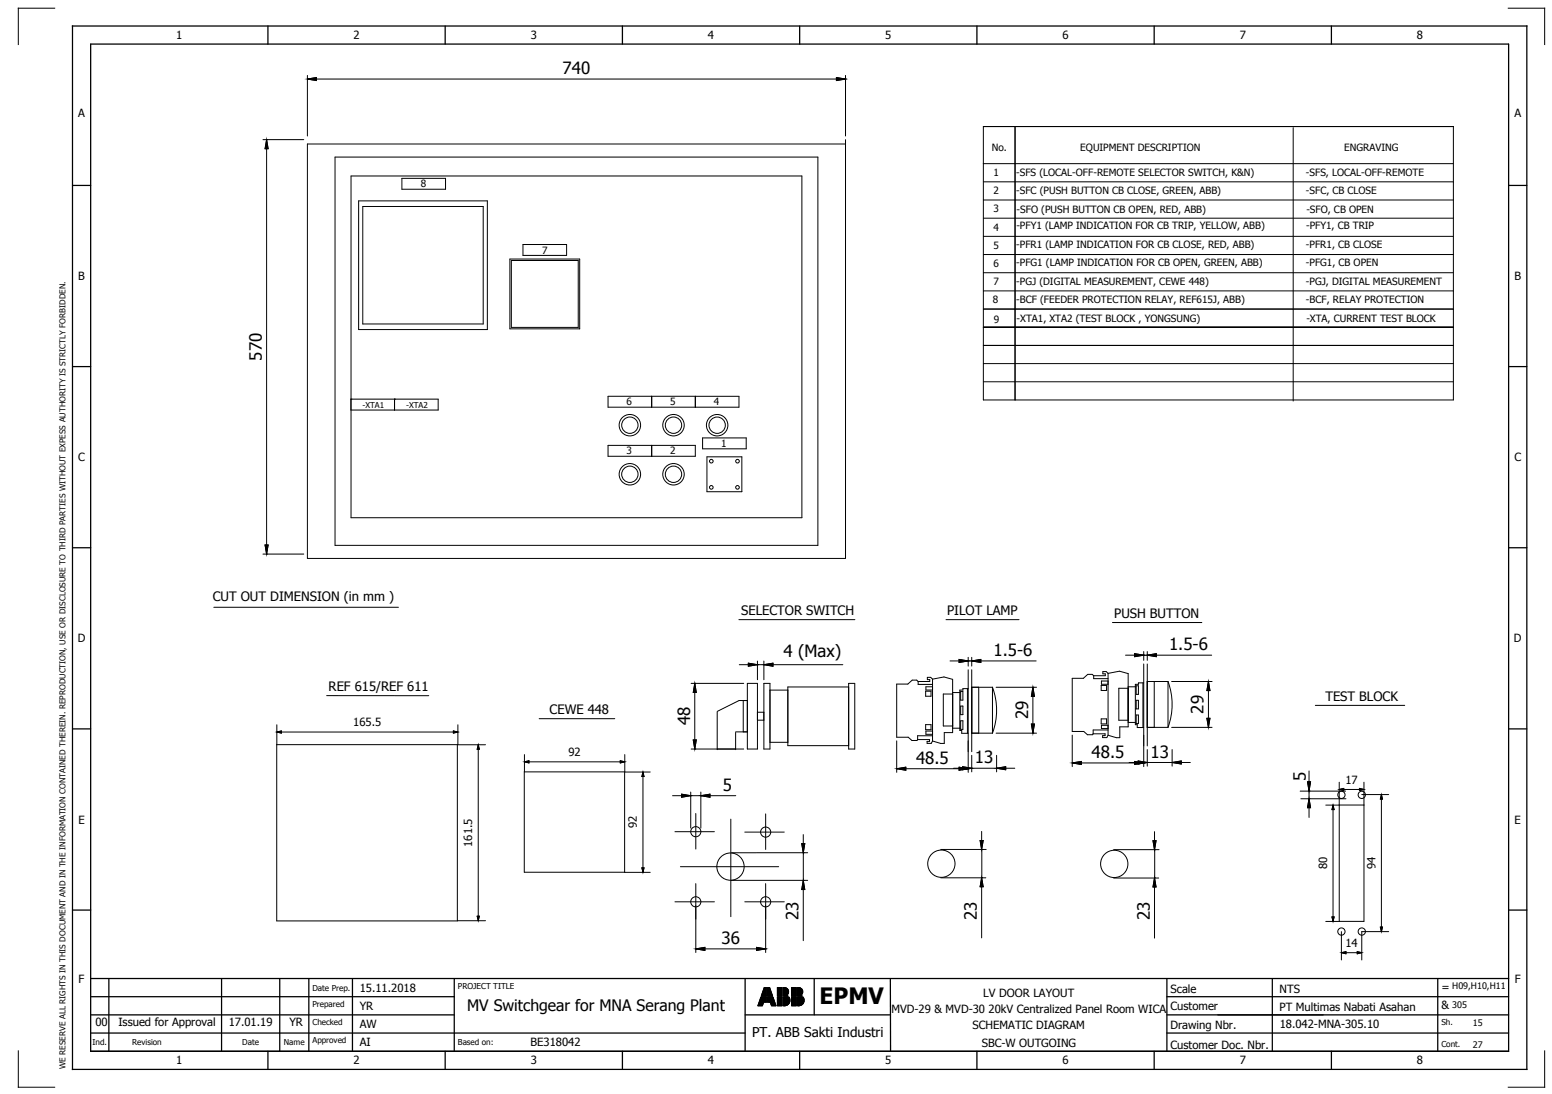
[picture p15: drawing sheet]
<svg xmlns="http://www.w3.org/2000/svg" width="427mm" height="301mm" viewBox="0 0 427 301" stroke-linecap="round" stroke-linejoin="round" font-family="sans-serif">
<defs><g id="words">
<text font-size="6.2" x="225.4" y="276.2">EPMV</text>
<g font-size="4.6">
<text x="154.7" y="20.4">740</text>
<text x="72" y="99.2" transform="rotate(-90 72 99.2)">570</text>
<text x="321.5" y="178.9">1.5-6</text>
<text x="215.5" y="180.7">4 (Max)</text>
<text x="273.3" y="180.5">1.5-6</text>
<text x="282.8" y="197.9" transform="rotate(-90 282.8 197.9)">29</text>
<text x="331.1" y="196.3" transform="rotate(-90 331.1 196.3)">29</text>
<text x="189.8" y="199.5" transform="rotate(-90 189.8 199.5)">48</text>
<text x="300.2" y="208.5">48.5</text>
<text x="316.4" y="208.4">13</text>
<text x="252" y="210.1">48.5</text>
<text x="268.2" y="210">13</text>
<text x="359.1" y="214.7" transform="rotate(-90 359.1 214.7)">5</text>
<text x="198.8" y="217.6">5</text>
<text x="219.6" y="253" transform="rotate(-90 219.6 253)">23</text>
<text x="268.7" y="253" transform="rotate(-90 268.7 253)">23</text>
<text x="316.2" y="253.1" transform="rotate(-90 316.2 253.1)">23</text>
<text x="198.4" y="259.7">36</text>
</g>
<text font-size="4.3" x="128.5" y="278.2">MV Switchgear for MNA Serang Plant</text>
<text font-size="3.7" x="206.9" y="285.1">PT. ABB Sakti Industri</text>
<g font-size="3.6">
<text x="58.5" y="165.2">CUT OUT DIMENSION (in mm )</text>
<text x="203.9" y="169.3">SELECTOR SWITCH</text>
<text x="260.5" y="169.3">PILOT LAMP</text>
<text x="306.4" y="170.1">PUSH BUTTON</text>
<text x="90.4" y="190.2">REF 615/REF 611</text>
<text x="151.2" y="196.5">CEWE 448</text>
<text x="364.5" y="192.9">TEST BLOCK</text>
</g>
<g font-size="3.1">
<text x="48.5" y="10.8">1</text>
<text x="97.2" y="10.8">2</text>
<text x="146" y="10.8">3</text>
<text x="194.7" y="10.8">4</text>
<text x="243.5" y="10.8">5</text>
<text x="292.2" y="10.8">6</text>
<text x="341" y="10.8">7</text>
<text x="389.7" y="10.8">8</text>
<text x="21.5" y="32.2">A</text>
<text x="416.5" y="32.2">A</text>
<text x="21.5" y="77">B</text>
<text x="416.5" y="77">B</text>
<text x="21.5" y="126.9">C</text>
<text x="416.5" y="126.9">C</text>
<text x="21.4" y="176.7">D</text>
<text x="416.4" y="176.7">D</text>
<text x="97.2" y="199.7">165.5</text>
<text x="156.3" y="207.9">92</text>
<text x="370" y="215.5">17</text>
<text x="21.6" y="226.5">E</text>
<text x="175.2" y="227.9" transform="rotate(-90 175.2 227.9)">92</text>
<text x="416.6" y="226.5">E</text>
<text x="129.9" y="232.9" transform="rotate(-90 129.9 232.9)">161.5</text>
<text x="365" y="239.2" transform="rotate(-90 365 239.2)">80</text>
<text x="378.3" y="239.1" transform="rotate(-90 378.3 239.1)">94</text>
<text x="370" y="260.4">14</text>
<text x="21.6" y="270.4">F</text>
<text x="98.9" y="272.8">15.11.2018</text>
<text x="270.4" y="274.2">LV DOOR LAYOUT</text>
<text x="321.9" y="273.2">Scale</text>
<text x="351.9" y="273.2">NTS</text>
<text x="396.4" y="272.5">=</text>
<text x="416.6" y="270.4">F</text>
<text x="98.9" y="277.8">YR</text>
<text x="245.2" y="278.6">MVD-29 &amp; MVD-30 20kV Centralized Panel Room WICA</text>
<text x="321.9" y="277.9">Customer</text>
<text x="351.9" y="278.1">PT Multimas Nabati Asahan</text>
<text x="396.4" y="277.5">&amp;</text>
<text x="26.2" y="282.3">00</text>
<text x="32.6" y="282.3">Issued for Approval</text>
<text x="62.9" y="282.3">17.01.19</text>
<text x="79.6" y="282.3">YR</text>
<text x="98.9" y="282.8">AW</text>
<text x="98.9" y="287.8">AI</text>
<text x="145.9" y="287.8">BE318042</text>
<text x="267.5" y="283.2">SCHEMATIC DIAGRAM</text>
<text x="321.9" y="283.2">Drawing Nbr.</text>
<text x="352" y="282.8">18.042-MNA-305.10</text>
<text x="48.5" y="292.8">1</text>
<text x="97.2" y="292.8">2</text>
<text x="146" y="292.8">3</text>
<text x="194.7" y="292.8">4</text>
<text x="243.5" y="292.8">5</text>
<text x="270" y="288.1">SBC-W OUTGOING</text>
<text x="292.2" y="292.8">6</text>
<text x="321.9" y="288.4">Customer Doc. Nbr.</text>
<text x="341" y="292.8">7</text>
<text x="389.7" y="292.8">8</text>
</g>
<g font-size="2.8">
<text x="272.8" y="41.4">No.</text>
<text x="297.1" y="41.4">EQUIPMENT DESCRIPTION</text>
<text x="369.7" y="41.5">ENGRAVING</text>
<text x="115.8" y="51.6">8</text>
<text x="273.3" y="48.4">1</text>
<text x="273.3" y="53.4">2</text>
<text x="279.5" y="48.5">-SFS (LOCAL-OFF-REMOTE SELECTOR SWITCH, K&amp;N)</text>
<text x="279.5" y="53.5">-SFC (PUSH BUTTON CB CLOSE, GREEN, ABB)</text>
<text x="359.2" y="48.5">-SFS, LOCAL-OFF-REMOTE</text>
<text x="359.2" y="53.5">-SFC, CB CLOSE</text>
<text x="273.3" y="58.4">3</text>
<text x="279.6" y="58.5">-SFO (PUSH BUTTON CB OPEN, RED, ABB)</text>
<text x="359.3" y="58.5">-SFO, CB OPEN</text>
<text x="273.3" y="63.4">4</text>
<text x="279.5" y="63.1">-PFY1 (LAMP INDICATION FOR CB TRIP, YELLOW, ABB)</text>
<text x="359.2" y="63.1">-PFY1, CB TRIP</text>
<text x="149.1" y="69.8">7</text>
<text x="273.3" y="68.4">5</text>
<text x="279.5" y="68.3">-PFR1 (LAMP INDICATION FOR CB CLOSE, RED, ABB)</text>
<text x="359.2" y="68.3">-PFR1, CB CLOSE</text>
<text x="273.3" y="73.4">6</text>
<text x="279.5" y="73.3">-PFG1 (LAMP INDICATION FOR CB OPEN, GREEN, ABB)</text>
<text x="359.2" y="73.3">-PFG1, CB OPEN</text>
<text x="273" y="83.3">8</text>
<text x="273.3" y="78.4">7</text>
<text x="279.5" y="78.3">-PGJ (DIGITAL MEASUREMENT, CEWE 448)</text>
<text x="279.5" y="83.3">-BCF (FEEDER PROTECTION RELAY, REF615J, ABB)</text>
<text x="359.2" y="78.3">-PGJ, DIGITAL MEASUREMENT</text>
<text x="359.2" y="83.3">-BCF, RELAY PROTECTION</text>
<text x="273.4" y="88.7">9</text>
<text x="279.6" y="88.6">-XTA1, XTA2 (TEST BLOCK , YONGSUNG)</text>
<text x="359.3" y="88.6">-XTA, CURRENT TEST BLOCK</text>
<text x="172.3" y="111.5">6</text>
<text x="184.3" y="111.5">5</text>
<text x="196.3" y="111.5">4</text>
<text x="172.3" y="125">3</text>
<text x="184.3" y="125">2</text>
<text x="198.3" y="122.9">1</text>
</g>
<g font-size="2.5">
<text x="399.4" y="272.2">H09,H10,H11</text>
<text x="399.4" y="277.2">305</text>
<text x="405.1" y="282.2">15</text>
<text x="405.1" y="288.1">27</text>
</g>
<g font-size="2.2">
<text x="99.7" y="112.2">-XTA1</text>
<text x="111.7" y="112.2">-XTA2</text>
<text x="85.9" y="272.5">Date Prep.</text>
<text x="125.9" y="271.9">PROJECT TITLE</text>
<text x="85.9" y="277">Prepared</text>
<text x="85.9" y="282">Checked</text>
<text x="396.4" y="281.9">Sh.</text>
<text x="25.4" y="287.5">Ind.</text>
<text x="36.4" y="287.5">Revision</text>
<text x="66.6" y="287.5">Date</text>
<text x="78.1" y="287.5">Name</text>
<text x="85.9" y="287">Approved</text>
<text x="125.9" y="287.5">Based on:</text>
<text x="396.4" y="287.9">Cont.</text>
<text x="18" y="294.2" transform="rotate(-90 18 294.2)">WE RESERVE ALL RIGHTS IN THIS DOCUMENT AND IN THE INFORMATION CONTAINED THEREIN. REPRODUCTION, USE OR DISCLOSURE TO THIRD PARTIES WITHOUT EXPESS AUTHORITY IS STRICTLY FORBIDDEN.</text>
</g>
</g></defs>
<g fill="none" stroke="#000" stroke-width=".35">
<path d="M19.9 7.2h400v287h-400zM24.9 12.1h390v277.1h-390zM73.7 7.2v5M122.4 7.2v5M171.2 7.2v5M219.9 7.2v5M268.7 7.2v5M317.4 7.2v5M366.2 7.2v5M19.9 51h5M414.9 51h5M19.9 100.8h5"/>
<path d="M414.9 100.8h5M19.9 150.7h5M414.9 150.7h5M19.9 200.5h5M414.9 200.5h5M19.9 250.3h5M414.9 250.3h5M24.9 279.2h100M24.9 269.2h390M24.9 274.2h100M29.9 269.2v20M60.9 269.2v20"/>
<path d="M76.9 269.2v20M84.9 269.2v20M96.9 269.2v20M124.9 269.2v20M204.9 279.2h40M204.9 269.2v20M223.9 269.2v10M244.9 269.2v20M320.9 279.2h94M320.9 269.2v20M320.9 274.2h94M349.9 269.2v20"/>
<path d="M395.4 269.2v20M24.9 289.2h390M24.9 284.2h180M73.7 289.2v5M122.4 289.2v5M171.2 289.2v5M219.9 289.2v5M268.7 289.2v5M317.4 289.2v5M320.9 284.2h94M366.2 289.2v5"/>
</g>
<g fill="none" stroke="#000" stroke-width=".28">
<path d="M15 2.3h-10v10M414.8 2.3h10v10M72.3 38.4h11.2M73.3 38.4h.1M73.3 38.4l.4 2.5h-.8zM84.5 21.7h.1M84.5 20.7v16.7M84.5 21.7l2.5-.4v.9zM87 21.7h143M230 21.3l2.5 .4-2.5 .5zM232.5 21.7h.1M232.5 38.4v115.2h-148v-114h148"/>
<path d="M232.5 20.7v16.7M270.5 34.8h129.2v75.2h-129.2zM279.2 34.8v75.2M355.7 35.1v75.2M73.3 40.9v109M92.1 43.2h132.8v106.8h-132.8zM96.5 48.4h124v94h-124zM98.6 55.3h35.4v35.4h-35.4zM99.8 56.8h33.1v32.3h-33.1zM110.5 49.1h12v3h-12zM270.4 45h129.3M270.5 55h129.2"/>
<path d="M270.5 50h129.2M140.2 71.3h19.2v19.2h-19.2zM140.6 71.7h18.4v18.4h-18.4zM143.8 67.3h12v3h-12zM270.5 60h129.2M270.5 75h129.2M270.5 70h129.2M270.5 65h129.2M270.5 85h129.2M270.5 80h129.2M270.5 90h129.2M270.5 95h129.2"/>
<path d="M96.5 109.8h.1M96.5 109.8h24v3h-24M108.5 109.8h.1M108.5 109.8v3M167.2 109h36v3h-36zM179.2 109v3M191.2 109v3M270.5 105h129.2M270.5 100h129.2M167.2 122.5h24v3h-24zM179.2 122.5v3M193.2 120.5h12v3h-12z"/>
<path d="M194.4 125.7h9.6v9.6h-9.6zM72.3 152.4h11.2M72.9 149.9h.8l-.4 2.5zM73.3 152.4h.1M58.8 167h50.8M203.2 170.4h31.9M260.2 170.4h20.1M306 171.2h24.6M312.1 179.8l2.5 .4-2.5 .4zM314.6 179.2v2.4M315.5 179.2v2.4M76.1 199.4v53.9h49.7v-48.5"/>
<path d="M89.8 191.3l28.1 .1M125.9 199.4v5.5M148.3 197.7h20.8M190.1 188h14.4M191.1 188h.1M191.1 190.5v13M191.1 188l.4 2.5h-.8zM197.3 195.9v10.3M203.3 182.8h2.5M204.4 192.7v8.6M205.5 192.7h-2.2l-6 3M205.5 188h2.8v18h-2.8z"/>
<path d="M205.8 182.4l2.5 .4-2.5 .5zM208.3 182.8h.1M208.3 181.8v5.2M208.3 182.8h1.8M208.3 195.9h1.8M208.3 198.1h1.8M210.1 182.8h.1M210.1 182.8l2.5-.4v.9zM210.1 188h1.7v18h-1.7zM210.1 181.8v5.2M211.8 189.8h4.9M212.6 182.8h19.2"/>
<path d="M233.4 189h-16.7v16.1h16.7M233.4 188h1.7v18h-1.7zM252.5 187.5l-.4-.4h-1.2l-1.2 1.1h-3.1v14.6h3.2l1 .9h1.4l.2-.3M252.5 187.5v.8h4M254.6 199.3h1.5v1.4h-1.5zM254.6 190.1h1.5v1.4h-1.5zM256.5 186.8l3.1-.6 2.4 .7v14.6h-2.3v3h-.9l-2.3-.7M256.5 186.8v17M256.5 186.8l-.5-.5h-.9v.6h.6v.6h-3.2M256.5 188.9h-1.8v.9h1.8M261.3 181.8h2.5M262 190.5h2"/>
<path d="M262 190.9h-2.6v8.8h2.6M263.8 181.4l2.5 .4-2.5 .4zM264.2 190.2h.6v2.4h-.6zM264.2 194.2h.6v2.4h-.6zM264.2 198.3h.6v2.3h-.6zM266.1 189.4v12.3M266.3 181.8h.1M266.3 189.4h-1.5v.4h-.8v11.1h.5v.8h1.8M266.3 180.8v2.4M266.3 184.2v28.2M266.3 181.8h1M267.3 181.8h.1"/>
<path d="M267.3 180.8v2.4M267.3 184.2v22.6M267.3 189h5.7M267.3 181.8l2.5-.4v.8zM269.2 189v12.7M269.8 181.8h15.2M273 189a18.1 18.1 0 0 1 0 12.7M273 189v12.7M274 189h11.1M283.7 199.2h.8l-.4 2.5zM284.1 189h.1M284.1 191.5v7.7"/>
<path d="M284.1 189l.4 2.5h-.8zM300.8 185.9l-.4-.4h-1.2l-1.2 1.1h-3.1v14.6h3.2l1 .9h1.4l.2-.3M300.8 185.9v.8h4M302.9 188.5h1.4v1.4h-1.4zM302.9 197.7h1.4v1.4h-1.4zM304.8 187.3h-1.9v.9h1.9M304.8 185.2l-.5-.5h-1v.7h.7v.5h-3.2M304.8 185.2l3.1-.6 2.4 .7v14.6h-2.3v3h-1l-2.2-.7M304.8 185.2v17M304.8 199.5h-1.9v.9h1.9M309.6 180.2h2.5M310.3 189.3h-2.6v8.8h2.6"/>
<path d="M310.3 188.9h2M310.3 198.7h2M312.5 188.6h.6v2.4h-.6zM312.5 192.6h.6v2.4h-.6zM312.5 196.7h.6v2.3h-.6zM314.4 187.8v12.3M314.6 180.2h.1M314.6 187.8h-1.5v.4h-.8v11.1h.5v.8h1.8M314.6 182.6v28.3M314.6 180.2h.9M315.5 180.2h.1M315.5 187.5h5.7"/>
<path d="M315.5 182.6v22.6M315.5 180.2l2.5-.4v.8zM317.5 187.5v12.6M318 180.2h15.3M321.2 187.5a18.1 18.1 0 0 1 0 12.6M321.2 187.5v12.6M322.2 187.5h11.2M331.9 197.6h.9l-.4 2.5zM332.4 187.5h.1M332.4 190v7.6M332.4 187.5l.4 2.5h-.9zM361.8 194h24.5"/>
<path d="M76.1 204.8l57.4 .1M76.1 201.4l1.3-.3v.5zM77.1 201.4h47.8M124.7 201.1l1.2 .3-1.2 .2zM131.5 204.9l.3 1.2h-.5zM131.5 205.9v46.4M144.2 209.6l1.3-.3v.5zM144.2 207.6v4.8M145.2 209.6h25.6M170.6 209.3l1.2 .3-1.2 .2zM171.8 207.6v32.3h-27.6v-27.6l34.6 .1M176.8 212.4l.3 1.2h-.5z"/>
<path d="M176.8 213.4v25.6M185 218.9h2.5M187.5 218.5l2.5 .4-2.5 .4zM190 218.9h.1M190 217.9v9.9M190 218.9h2.8M190.1 206h14.4M190.7 203.5h.8l-.4 2.5zM191.1 206h.1M192.8 218.9h.1M192.8 217.9v9.9M192.8 218.9l2.5-.4v.8z"/>
<path d="M195.3 218.9h7.1M202.3 201.3h3.2M202.3 201.5v4.7M211.8 204.2h4.9M246.6 211.4h.1M246.6 203.8v8.6M246.6 211.4l2.5-.4v.9zM249.1 211.4h14.7M252.4 203.4h3.3v.5h-.7v.6h1.1l.4-.7M256.5 202.4h-4.1v1M256.5 201.1h-1.8v.9h1.8M262 200.3h2"/>
<path d="M262.3 211.3h2.5M263.8 211l2.5 .4-2.5 .5zM264.8 210.9l2.5 .4-2.5 .4zM266.3 211.4h.1M267.3 211.3h.1M267.3 201.7h5.7M267.3 207.8v4.5M267.3 211.3h6.8M274 201.7h11.1M274.1 211.3h.1M274.1 207.8v4.5M274.1 211.3l2.5-.4v.8z"/>
<path d="M276.6 211.3h2.5M284.1 201.7h.1M294.9 209.9h.1M294.9 202.2v8.7M294.9 209.9l2.5-.5v.9zM297.4 209.9h14.7M300.7 201.8h3.2v.5h-.6v.6h1.1l.4-.7M304.8 200.8h-4.1v1M310.5 209.7h2.5M312.1 209.4l2.5 .5-2.5 .4zM313 209.3l2.5 .4-2.5 .4zM314.6 209.9h.1"/>
<path d="M315.5 209.7h.1M315.5 200.1h5.7M315.5 206.2v4.5M315.5 209.7h6.9M322.2 200.1h11.2M322.4 209.7h.1M322.4 206.2v4.5M322.4 209.7l2.5-.4v.8zM324.9 209.7h2.5M332.4 200.1h.1M357.6 217.6h12.5M357.8 219.7h12.4"/>
<path d="M359.6 215.1h.9l-.5 2.5zM360 217.6h.1M360 219.7h.1M360 212.1v8.3M360 219.7l.5 2.5h-.9zM368.3 215.2v38.2M368.3 217.2l1.3-.3v.5zM369.3 217.2h4.8M373.9 216.9l1.2 .3-1.2 .2zM374.5 218.6h7.4M375.1 215.2v38.2l-10.5 .1M379.9 218.6l.3 1.2h-.5z"/>
<path d="M379.9 219.6v35.7M171.8 240h7M176.6 238.7h.5l-.3 1.3zM185.6 228.8h10.9M187.1 238.4h27.1M191.4 223.8v9.7M201 225.3v26.8M204.8 228.9h10.9M210.6 223.9v9.8M220.5 232.1h.8l-.4 2.5zM220.9 234.6h.1M220.9 229.6v2.5"/>
<path d="M220.9 234.6v7.5M222.1 234.6h-20.9M258.7 233.7h12.5M269.6 231.2h.8l-.4 2.5zM270 233.7h.1M270 228.7v2.5M270 233.8v7.7M306.3 233.7h12.5M317.1 231.3h.9l-.5 2.5zM317.5 233.8h.1M317.5 228.8v2.5M317.6 233.8v7.7"/>
<path d="M360 221.9v3M364.6 221.5h3.7M366.6 221.5l.3 1.2h-.5zM366.6 222.5v30M368.3 221.4h6.8M125.8 253.3h7.7M131.3 252h.5l-.3 1.3zM185.6 248.1h10.9M191.4 243.1v18.9M201.1 242.2h21M204.8 248.1h10.9M210.6 243.1v18.9"/>
<path d="M220.9 242.2h.1M220.9 244.7v14.1M220.9 242.2l.4 2.5h-.8zM258.7 241.5h12.4M270 241.4h.1M270 243.9v14.1M270 241.4l.4 2.5h-.8zM306.3 241.5h12.4M317.5 241.5h.1M317.5 244v14M317.5 241.5l.5 2.5h-.9zM366.4 252.2h.5l-.3 1.3z"/>
<path d="M368.9 256.3v7.8M379.7 255h.5l-.3 1.3zM381.9 256.3h-7.4v7.8M191.4 261h.1M191.4 261l2.5-.4v.8zM193.9 261h14.2M208.1 260.6l2.5 .4-2.5 .4zM208.5 276.5v.2M208.6 276.3v.4M208.6 276.1v.6M208.7 275.9v.8M208.8 275.6v1.1"/>
<path d="M208.9 275.4v1.3M209 275.2v1.5M209 275v1.7M209.1 274.7v2M209.2 274.5v2.2M209.3 274.3l-.9 2.4h1.3l.3-1M209.3 274.3h1.5v1.4h-.8M209.3 274.3v2.4M209.4 273.8v.2M209.4 274.3v2.4M209.5 273.6v.4M209.5 274.3v2.4"/>
<path d="M209.6 273.4v.6M209.6 274.3v2.4M209.7 273.2v.8M209.7 274.3v2.4M209.7 273v1M209.7 274.3v2.2M209.8 272.7v1.3M209.8 274.3v2M209.9 272.5v1.5M209.9 274.3v1.8M210 272.3v1.7M210 274.3v1.6"/>
<path d="M210 272.1v1.9M210 274.3v1.4M210.1 271.8v2.2M210.1 274.3v1.4M210.2 271.7h.6v2.3h-1.4zM210.2 271.7v2.3M210.2 274.3v1.4M210.3 271.7v2.3M210.3 274.3v1.4M210.4 271.7v2.3M210.4 274.3v1.4M210.5 271.7v2.3"/>
<path d="M210.5 274.3v1.4M210.6 261h.1M210.6 271.7v2.3M210.6 274.3v1.4M210.7 271.7v2.3M210.7 274.3v1.4M210.8 271.7v2.3M210.8 274.3v1.4M211.1 271.7h.6l.8 2.3h-1.4zM211.1 271.7v2.3M211.1 274.3v1.4M211.2 271.7v2.3"/>
<path d="M211.2 274.3v1.4M211.3 271.7v2.3M211.3 274.3v1.4M211.4 271.7v2.3M211.4 274.3v1.4M211.5 271.7v2.3M211.5 274.3v1.4M211.6 271.7v2.3M211.6 274.3v1.4M211.7 271.7v2.3M211.7 274.3v1.4M211.8 271.9v2.1"/>
<path d="M211.8 274.3v1.4M211.8 275.7h-.7v-1.4h1.5l.8 2.4M211.8 275.7l.4 1h1.2M211.8 272.1v1.9M211.9 272.3v1.7M211.9 274.3v1.6M212 272.5v1.5M212 274.3v1.8M212.1 272.8v1.2M212.1 274.3v2M212.2 273v1M212.2 274.3v2.3"/>
<path d="M212.2 273.2v.8M212.2 274.3v2.4M212.3 273.4v.6M212.3 274.3v2.4M212.4 273.7v.3M212.4 274.3v2.4M212.5 273.9v.1M212.5 274.3v2.4M212.6 274.3v2.4M212.7 274.6v2.1M212.8 274.8v1.9M212.9 275v1.7"/>
<path d="M212.9 275.2v1.5M213 275.5v1.2M213.1 275.7v1M213.2 275.9v.8M213.3 276.1v.6M213.3 276.3v.4M213.4 276.6v.1M213.8 271.7h1.3v2.3h-1.3zM213.8 274.3h1.3v2.4h-1.3zM213.9 271.7v2.3M213.9 274.3v2.4M214 271.7v2.3"/>
<path d="M214 274.3v2.4M214.1 271.7v2.3M214.1 274.3v2.4M214.2 271.7v2.3M214.2 274.3v2.4M214.3 271.7v2.3M214.3 274.3v2.4M214.4 271.7v2.3M214.4 274.3v2.4M214.5 271.7v2.3M214.5 274.3v2.4M214.6 271.7v2.3"/>
<path d="M214.6 274.3v2.4M214.7 271.7v2.3M214.7 274.3v2.4M214.8 271.7v2.3M214.8 274.3v2.4M214.9 271.7v2.3M214.9 274.3v2.4M215 271.7v2.3M215 274.3v2.4M215.4 271.7a1.16 1.16 0 0 1 1.4 .6 1.16 1.16 0 0 1-.5 1.5l.5 .2h-1.4zM215.5 271.7v2.3M215.5 274.3v2.4"/>
<path d="M215.6 271.7v2.3M215.6 274.3v2.4M215.7 271.7v2.3M215.7 274.3v2.4M215.8 271.7v2.3M215.8 274.3v2.4M215.9 271.7v2.3M215.9 274.3v2.4M216 271.7v2.3M216 274.3v2.3M216.1 271.7v2.3M216.1 274.3v2.3"/>
<path d="M216.2 271.7v2.3M216.2 274.3v2.3M216.3 271.8v2.2M216.3 274.3v2.3M216.4 271.8v2.2M216.4 274.3v2.2M216.5 271.9v1.8M216.5 273.8v.2M216.5 274.3v2.2M216.5 271.9v1.7M216.5 273.9v.1M216.6 272v1.5"/>
<path d="M216.6 273.9v.1M216.6 274.3v2.1M216.7 272.1v1.4M216.7 274h.1M216.7 274.3v2.1M216.8 272.2v1.1M216.8 274.3v2M216.8 272.4v.8M216.8 274.3v1.9M216.9 274.3v1.8M217 274.3v1.7M217 274.3a1.5 1.5 0 0 1-1.2 2.4"/>
<path d="M217 274.3h-1.6v2.4h.4M217.1 274.4v1.5M217.2 274.5v1.3M217.2 274.8v.8M217.7 271.7h1.3v2.3h-1.3zM217.7 274.3h1.3v2.4h-1.3zM217.8 271.7v2.3M217.8 274.3v2.4M217.9 271.7v2.3M217.9 274.3v2.4M218 271.7v2.3M218 274.3v2.4"/>
<path d="M218.1 271.7v2.3M218.1 274.3v2.4M218.2 271.7v2.3M218.2 274.3v2.4M218.3 271.7v2.3M218.3 274.3v2.4M218.4 271.7v2.3M218.4 274.3v2.4M218.5 271.7v2.3M218.5 274.3v2.4M218.6 271.7v2.3M218.6 274.3v2.4"/>
<path d="M218.7 271.7v2.3M218.7 274.3v2.4M218.8 271.7v2.3M218.8 274.3v2.4M218.9 271.7v2.3M218.9 274.3v2.4M219 271.7v2.3M219 274.3v2.4M219.3 271.7a1.16 1.16 0 0 1 1.4 .6 1.16 1.16 0 0 1-.5 1.5l.5 .2h-1.4zM219.4 271.7v2.3M219.4 274.3v2.4M219.5 271.7v2.3"/>
<path d="M219.5 274.3v2.4M219.6 271.7v2.3M219.6 274.3v2.4M219.7 271.7v2.3M219.7 274.3v2.4M219.8 271.7v2.3M219.8 274.3v2.4M219.9 271.7v2.3M219.9 274.3v2.3M220 271.7v2.3M220 274.3v2.3M220.1 271.7v2.3"/>
<path d="M220.1 274.3v2.3M220.2 271.8v2.2M220.2 274.3v2.3M220.3 271.8v2.2M220.3 274.3v2.2M220.4 271.9v1.8M220.4 273.8v.2M220.4 274.3v2.2M220.4 271.9v1.7M220.4 273.9v.1M220.5 272v1.5M220.5 273.9v.1"/>
<path d="M220.5 274.3v2.1M220.6 272.1v1.3M220.6 274h.1M220.6 274.3v2.1M220.7 272.2v1.1M220.7 274.3v2M220.8 272.4v.8M220.8 274.3v1.9M220.8 274.3v1.8M220.9 274.3v1.7M220.9 274.3a1.5 1.5 0 0 1-1.2 2.4M220.9 274.3h-1.6v2.4h.4"/>
<path d="M221 274.4v1.5M221.1 274.6v1.2M221.1 274.8v.7M368.9 262.1l1.3-.3v.5zM369.9 262.1h3.6M373.3 261.8l1.2 .3-1.2 .2zM5 289.1v10h10M424.8 289.1v10h-10"/>
<circle cx="173.2" cy="117" r="2.95"/>
<circle cx="173.2" cy="117" r="2.25"/>
<circle cx="185.2" cy="117" r="2.95"/>
<circle cx="185.2" cy="117" r="2.25"/>
<circle cx="197.2" cy="117" r="2.95"/>
<circle cx="197.2" cy="117" r="2.25"/>
<circle cx="173.2" cy="130.5" r="2.25"/>
<circle cx="173.2" cy="130.5" r="2.95"/>
<circle cx="185.2" cy="130.5" r="2.95"/>
<circle cx="185.2" cy="130.5" r="2.25"/>
<circle cx="195.6" cy="126.9" r=".5"/>
<circle cx="195.6" cy="134.1" r=".5"/>
<circle cx="202.8" cy="126.9" r=".5"/>
<circle cx="202.8" cy="134.1" r=".5"/>
<circle cx="368.9" cy="218.6" r="1"/>
<circle cx="374.5" cy="218.6" r="1"/>
<circle cx="191.4" cy="228.8" r="1.39"/>
<circle cx="200.9" cy="238.4" r="3.8"/>
<circle cx="210.6" cy="228.9" r="1.39"/>
<circle cx="258.9" cy="237.6" r="3.8"/>
<circle cx="306.5" cy="237.6" r="3.8"/>
<circle cx="191.4" cy="248.1" r="1.39"/>
<circle cx="210.6" cy="248.1" r="1.39"/>
<circle cx="368.9" cy="256.2" r="1"/>
<circle cx="374.5" cy="256.2" r="1"/>
</g>
<g fill="#000" stroke="#000" stroke-width=".28">
<path d="M84.5 21.7l2.5-.4v.9zM230 21.3l2.5 .4-2.5 .5zM73.3 38.4l.4 2.5h-.8zM72.9 149.9h.8l-.4 2.5zM312.1 179.8l2.5 .4-2.5 .4zM315.5 180.2l2.5-.4v.8zM191.1 188l.4 2.5h-.8zM205.8 182.4l2.5 .4-2.5 .5zM210.1 182.8l2.5-.4v.9zM263.8 181.4l2.5 .4-2.5 .4zM267.3 181.8l2.5-.4v.8zM284.1 189l.4 2.5h-.8z"/>
<path d="M283.7 199.2h.8l-.4 2.5zM332.4 187.5l.4 2.5h-.9zM331.9 197.6h.9l-.4 2.5zM76.1 201.4l1.3-.3v.5zM124.7 201.1l1.2 .3-1.2 .2zM131.5 204.9l.3 1.2h-.5zM144.2 209.6l1.3-.3v.5zM170.6 209.3l1.2 .3-1.2 .2zM176.8 212.4l.3 1.2h-.5zM187.5 218.5l2.5 .4-2.5 .4zM190.7 203.5h.8l-.4 2.5zM192.8 218.9l2.5-.4v.8z"/>
<path d="M246.6 211.4l2.5-.4v.9zM263.8 211l2.5 .4-2.5 .5zM264.8 210.9l2.5 .4-2.5 .4zM274.1 211.3l2.5-.4v.8zM294.9 209.9l2.5-.5v.9zM312.1 209.4l2.5 .5-2.5 .4zM313 209.3l2.5 .4-2.5 .4zM322.4 209.7l2.5-.4v.8zM359.6 215.1h.9l-.5 2.5zM368.3 217.2l1.3-.3v.5zM373.9 216.9l1.2 .3-1.2 .2zM379.9 218.6l.3 1.2h-.5z"/>
<path d="M176.6 238.7h.5l-.3 1.3zM220.5 232.1h.8l-.4 2.5zM269.6 231.2h.8l-.4 2.5zM317.1 231.3h.9l-.5 2.5zM360 219.7l.5 2.5h-.9zM366.6 221.5l.3 1.2h-.5zM131.3 252h.5l-.3 1.3zM220.9 242.2l.4 2.5h-.8zM270 241.4l.4 2.5h-.8zM317.5 241.5l.5 2.5h-.9zM366.4 252.2h.5l-.3 1.3zM379.7 255h.5l-.3 1.3z"/>
<path d="M191.4 261l2.5-.4v.8zM208.1 260.6l2.5 .4-2.5 .4zM368.9 262.1l1.3-.3v.5zM373.3 261.8l1.2 .3-1.2 .2z"/>
</g>
<use href="#words"/>
</svg>
